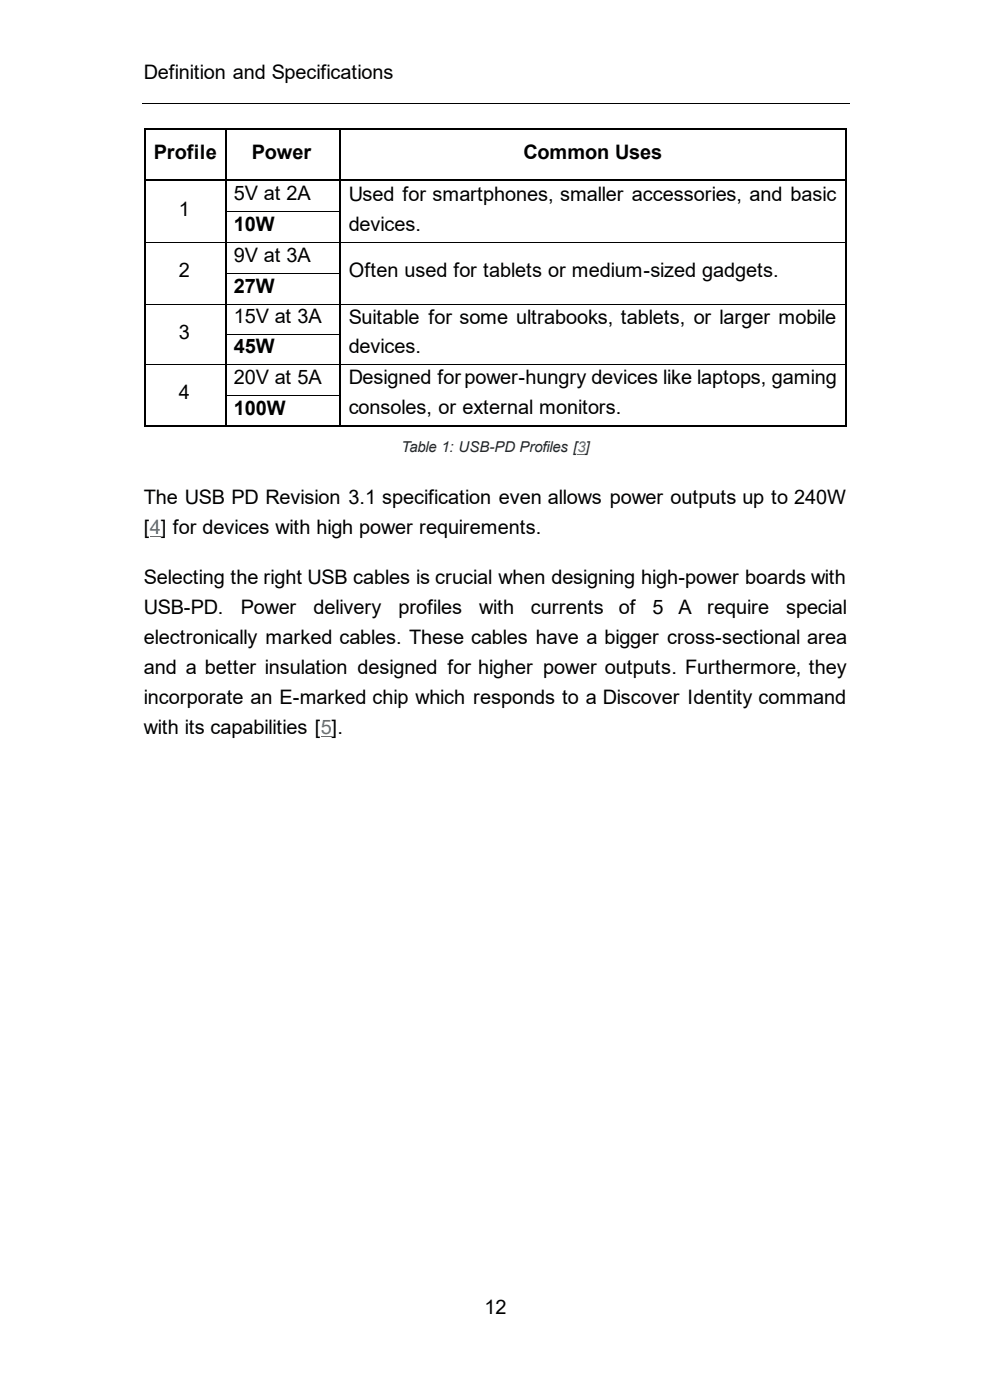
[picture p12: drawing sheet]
<svg xmlns="http://www.w3.org/2000/svg" width="210mm" height="297mm" viewBox="0 0 210 297" stroke-linecap="round" stroke-linejoin="round" font-family="sans-serif">
<defs><g id="words">
<g font-size="4.2">
<text x="30.5" y="16.7">Definition and Specifications</text>
<text x="32.6" y="33.7">Profile</text>
<text x="53.4" y="33.7">Power</text>
<text x="111" y="33.7">Common Uses</text>
<text x="37.9" y="45.8">1</text>
<text x="49.6" y="42.4">5V at 2A</text>
<text x="74" y="42.6">Used for smartphones, smaller accessories, and basic</text>
<text x="49.6" y="48.9">10W</text>
<text x="74" y="48.9">devices.</text>
<text x="37.9" y="58.7">2</text>
<text x="49.6" y="55.5">9V at 3A</text>
<text x="74" y="58.7">Often used for tablets or medium-sized gadgets.</text>
<text x="49.6" y="62.1">27W</text>
<text x="37.9" y="71.8">3</text>
<text x="49.6" y="68.4">15V at 3A</text>
<text x="74" y="68.6">Suitable for some ultrabooks, tablets, or larger mobile</text>
<text x="49.6" y="75">45W</text>
<text x="74" y="75">devices.</text>
<text x="49.6" y="81.6">20V at 5A</text>
<text x="74" y="81.6">Designed for power-hungry devices like laptops, gaming</text>
<text x="37.9" y="84.7">4</text>
<text x="49.6" y="88.1">100W</text>
<text x="74" y="87.9">consoles, or external monitors.</text>
<text x="30.5" y="107">The USB PD Revision 3.1 specification even allows power outputs up to 240W</text>
<text x="30.5" y="113.3">[4] for devices with high power requirements.</text>
<text x="30.5" y="123.9">Selecting the right USB cables is crucial when designing high-power boards with</text>
<text x="30.5" y="130.3">USB-PD.</text>
<text x="51.1" y="130.3">Power</text>
<text x="66.5" y="130.3">delivery</text>
<text x="84.5" y="130.3">profiles</text>
<text x="101.6" y="130.3">with</text>
<text x="112.6" y="130.3">currents</text>
<text x="131.2" y="130.3">of</text>
<text x="138.4" y="130.3">5</text>
<text x="143.9" y="130.3">A</text>
<text x="150" y="130.3">require</text>
<text x="166.7" y="130.3">special</text>
<text x="30.5" y="136.6">electronically marked cables. These cables have a bigger cross-sectional area</text>
<text x="30.5" y="143">and a better insulation designed for higher power outputs. Furthermore, they</text>
<text x="30.5" y="149.3">incorporate an E-marked chip which responds to a Discover Identity command</text>
<text x="30.5" y="155.7">with its capabilities [5].</text>
<text x="102.8" y="278.8">12</text>
</g>
<text font-size="3.2" fill="#0e2841" x="85.2" y="96">Table 1: USB-PD Profiles [3]</text>
</g></defs>
<g fill="none" stroke="#000" stroke-width=".21">
<path d="M30.1 21.9h150M30.9 51.4h16.8M48.1 44.8h23.7M48.1 51.4h23.7M48.1 57.9h23.7M72.2 51.4h107.1M30.9 64.5h16.8M30.9 77.4h16.8M48.1 64.5h23.7M48.1 70.9h23.7M48.1 77.4h23.7M72.2 64.5h107.1"/>
<path d="M72.2 77.4h107.1M48.1 84h23.7"/>
</g>
<g fill="#000">
<path d="M30.5 27.1h.4v.6h-.4z" fill-rule="evenodd"/>
<path d="M30.5 27.1h.4v.4h-.4z" fill-rule="evenodd"/>
<path d="M30.5 37.9h.4v.6h-.4z" fill-rule="evenodd"/>
<path d="M47.7 27.5h.4v.2h-.4z" fill-rule="evenodd"/>
<path d="M47.7 27.1h.4v.4h-.4z" fill-rule="evenodd"/>
<path d="M47.7 37.9h.4v.6h-.4z" fill-rule="evenodd"/>
<path d="M71.8 27.5h.4v.2h-.4z" fill-rule="evenodd"/>
<path d="M71.8 27.1h.4v.4h-.4z" fill-rule="evenodd"/>
<path d="M71.8 37.9h.4v.6h-.4z" fill-rule="evenodd"/>
<path d="M179.3 27.1h.4v.6h-.4z" fill-rule="evenodd"/>
<path d="M179.3 27.1h.4v.4h-.4z" fill-rule="evenodd"/>
<path d="M179.3 37.9h.4v.6h-.4z" fill-rule="evenodd"/>
<path d="M30.5 44.7h.4v.2h-.4z" fill-rule="evenodd"/>
<path d="M30.5 51.3h.4v.2h-.4z" fill-rule="evenodd"/>
<path d="M30.5 57.8h.4v.2h-.4z" fill-rule="evenodd"/>
<path d="M47.7 44.7h.4v.2h-.4z" fill-rule="evenodd"/>
<path d="M47.7 51.3h.4v.2h-.4z" fill-rule="evenodd"/>
<path d="M47.7 57.8h.4v.2h-.4z" fill-rule="evenodd"/>
<path d="M71.8 44.7h.4v.2h-.4z" fill-rule="evenodd"/>
<path d="M71.8 51.3h.4v.2h-.4z" fill-rule="evenodd"/>
<path d="M71.8 57.8h.4v.2h-.4z" fill-rule="evenodd"/>
<path d="M179.3 44.7h.4v.2h-.4z" fill-rule="evenodd"/>
<path d="M179.3 51.3h.4v.2h-.4z" fill-rule="evenodd"/>
<path d="M179.3 57.8h.4v.2h-.4z" fill-rule="evenodd"/>
<path d="M30.5 64.4h.4v.2h-.4z" fill-rule="evenodd"/>
<path d="M30.5 70.7h.4v.3h-.4z" fill-rule="evenodd"/>
<path d="M30.5 77.3h.4v.2h-.4z" fill-rule="evenodd"/>
<path d="M47.7 64.4h.4v.2h-.4z" fill-rule="evenodd"/>
<path d="M47.7 70.7h.4v.3h-.4z" fill-rule="evenodd"/>
<path d="M47.7 77.3h.4v.2h-.4z" fill-rule="evenodd"/>
<path d="M71.8 64.4h.4v.2h-.4z" fill-rule="evenodd"/>
<path d="M71.8 70.7h.4v.3h-.4z" fill-rule="evenodd"/>
<path d="M71.8 77.3h.4v.2h-.4z" fill-rule="evenodd"/>
<path d="M179.3 64.4h.4v.2h-.4z" fill-rule="evenodd"/>
<path d="M179.3 70.7h.4v.3h-.4z" fill-rule="evenodd"/>
<path d="M179.3 77.3h.4v.2h-.4z" fill-rule="evenodd"/>
<path d="M30.5 83.9h.4v.2h-.4z" fill-rule="evenodd"/>
<path d="M30.5 90.2h.4v.5h-.4z" fill-rule="evenodd"/>
<path d="M30.5 90.2h.4v.5h-.4z" fill-rule="evenodd"/>
<path d="M47.7 83.9h.4v.2h-.4z" fill-rule="evenodd"/>
<path d="M47.7 90.2h.4v.5h-.4z" fill-rule="evenodd"/>
<path d="M71.8 83.9h.4v.2h-.4z" fill-rule="evenodd"/>
<path d="M71.8 90.2h.4v.5h-.4z" fill-rule="evenodd"/>
<path d="M179.3 83.9h.4v.2h-.4z" fill-rule="evenodd"/>
<path d="M179.3 90.2h.4v.5h-.4z" fill-rule="evenodd"/>
<path d="M179.3 90.2h.4v.5h-.4z" fill-rule="evenodd"/>
</g>
<g fill="none" stroke="#000" stroke-width=".42">
<path d="M30.7 27.7v10.2M30.7 38.5v6.2M30.9 27.3h16.8M30.9 38.1h16.8M47.9 27.7v10.2M47.9 38.5v6.2M48.1 27.3h23.7M48.1 38.1h23.7M72 27.7v10.2M72 38.5v6.2M72.2 27.3h107.1M72.2 38.1h107.1"/>
<path d="M179.5 27.7v10.2M179.5 38.5v6.2M30.7 44.9v6.4M30.7 51.5v6.3M30.7 58v6.4M47.9 44.9v6.4M47.9 51.5v6.3M47.9 58v6.4M72 44.9v6.4M72 51.5v6.3M72 58v6.4M179.5 44.9v6.4"/>
<path d="M179.5 51.5v6.3M179.5 58v6.4M30.7 64.6v6.1M30.7 71v6.3M30.7 77.5v6.4M47.9 64.6v6.1M47.9 71v6.3M47.9 77.5v6.4M72 64.6v6.1M72 71v6.3M72 77.5v6.4M179.5 64.6v6.1"/>
<path d="M179.5 71v6.3M179.5 77.5v6.4M30.7 84.1v6.1M30.9 90.4h16.8M47.9 84.1v6.1M48.1 90.4h23.7M72 84.1v6.1M72.2 90.4h107.1M179.5 84.1v6.1"/>
</g>
<path d="M122.5 96.4h1.7v.2h-1.7z" fill-rule="evenodd" fill="#467886"/>
<path d="M31.8 113.8h2.3M68 156.2h2.3" fill="none" stroke="#467886" stroke-width=".21"/>
<use href="#words"/>
</svg>
